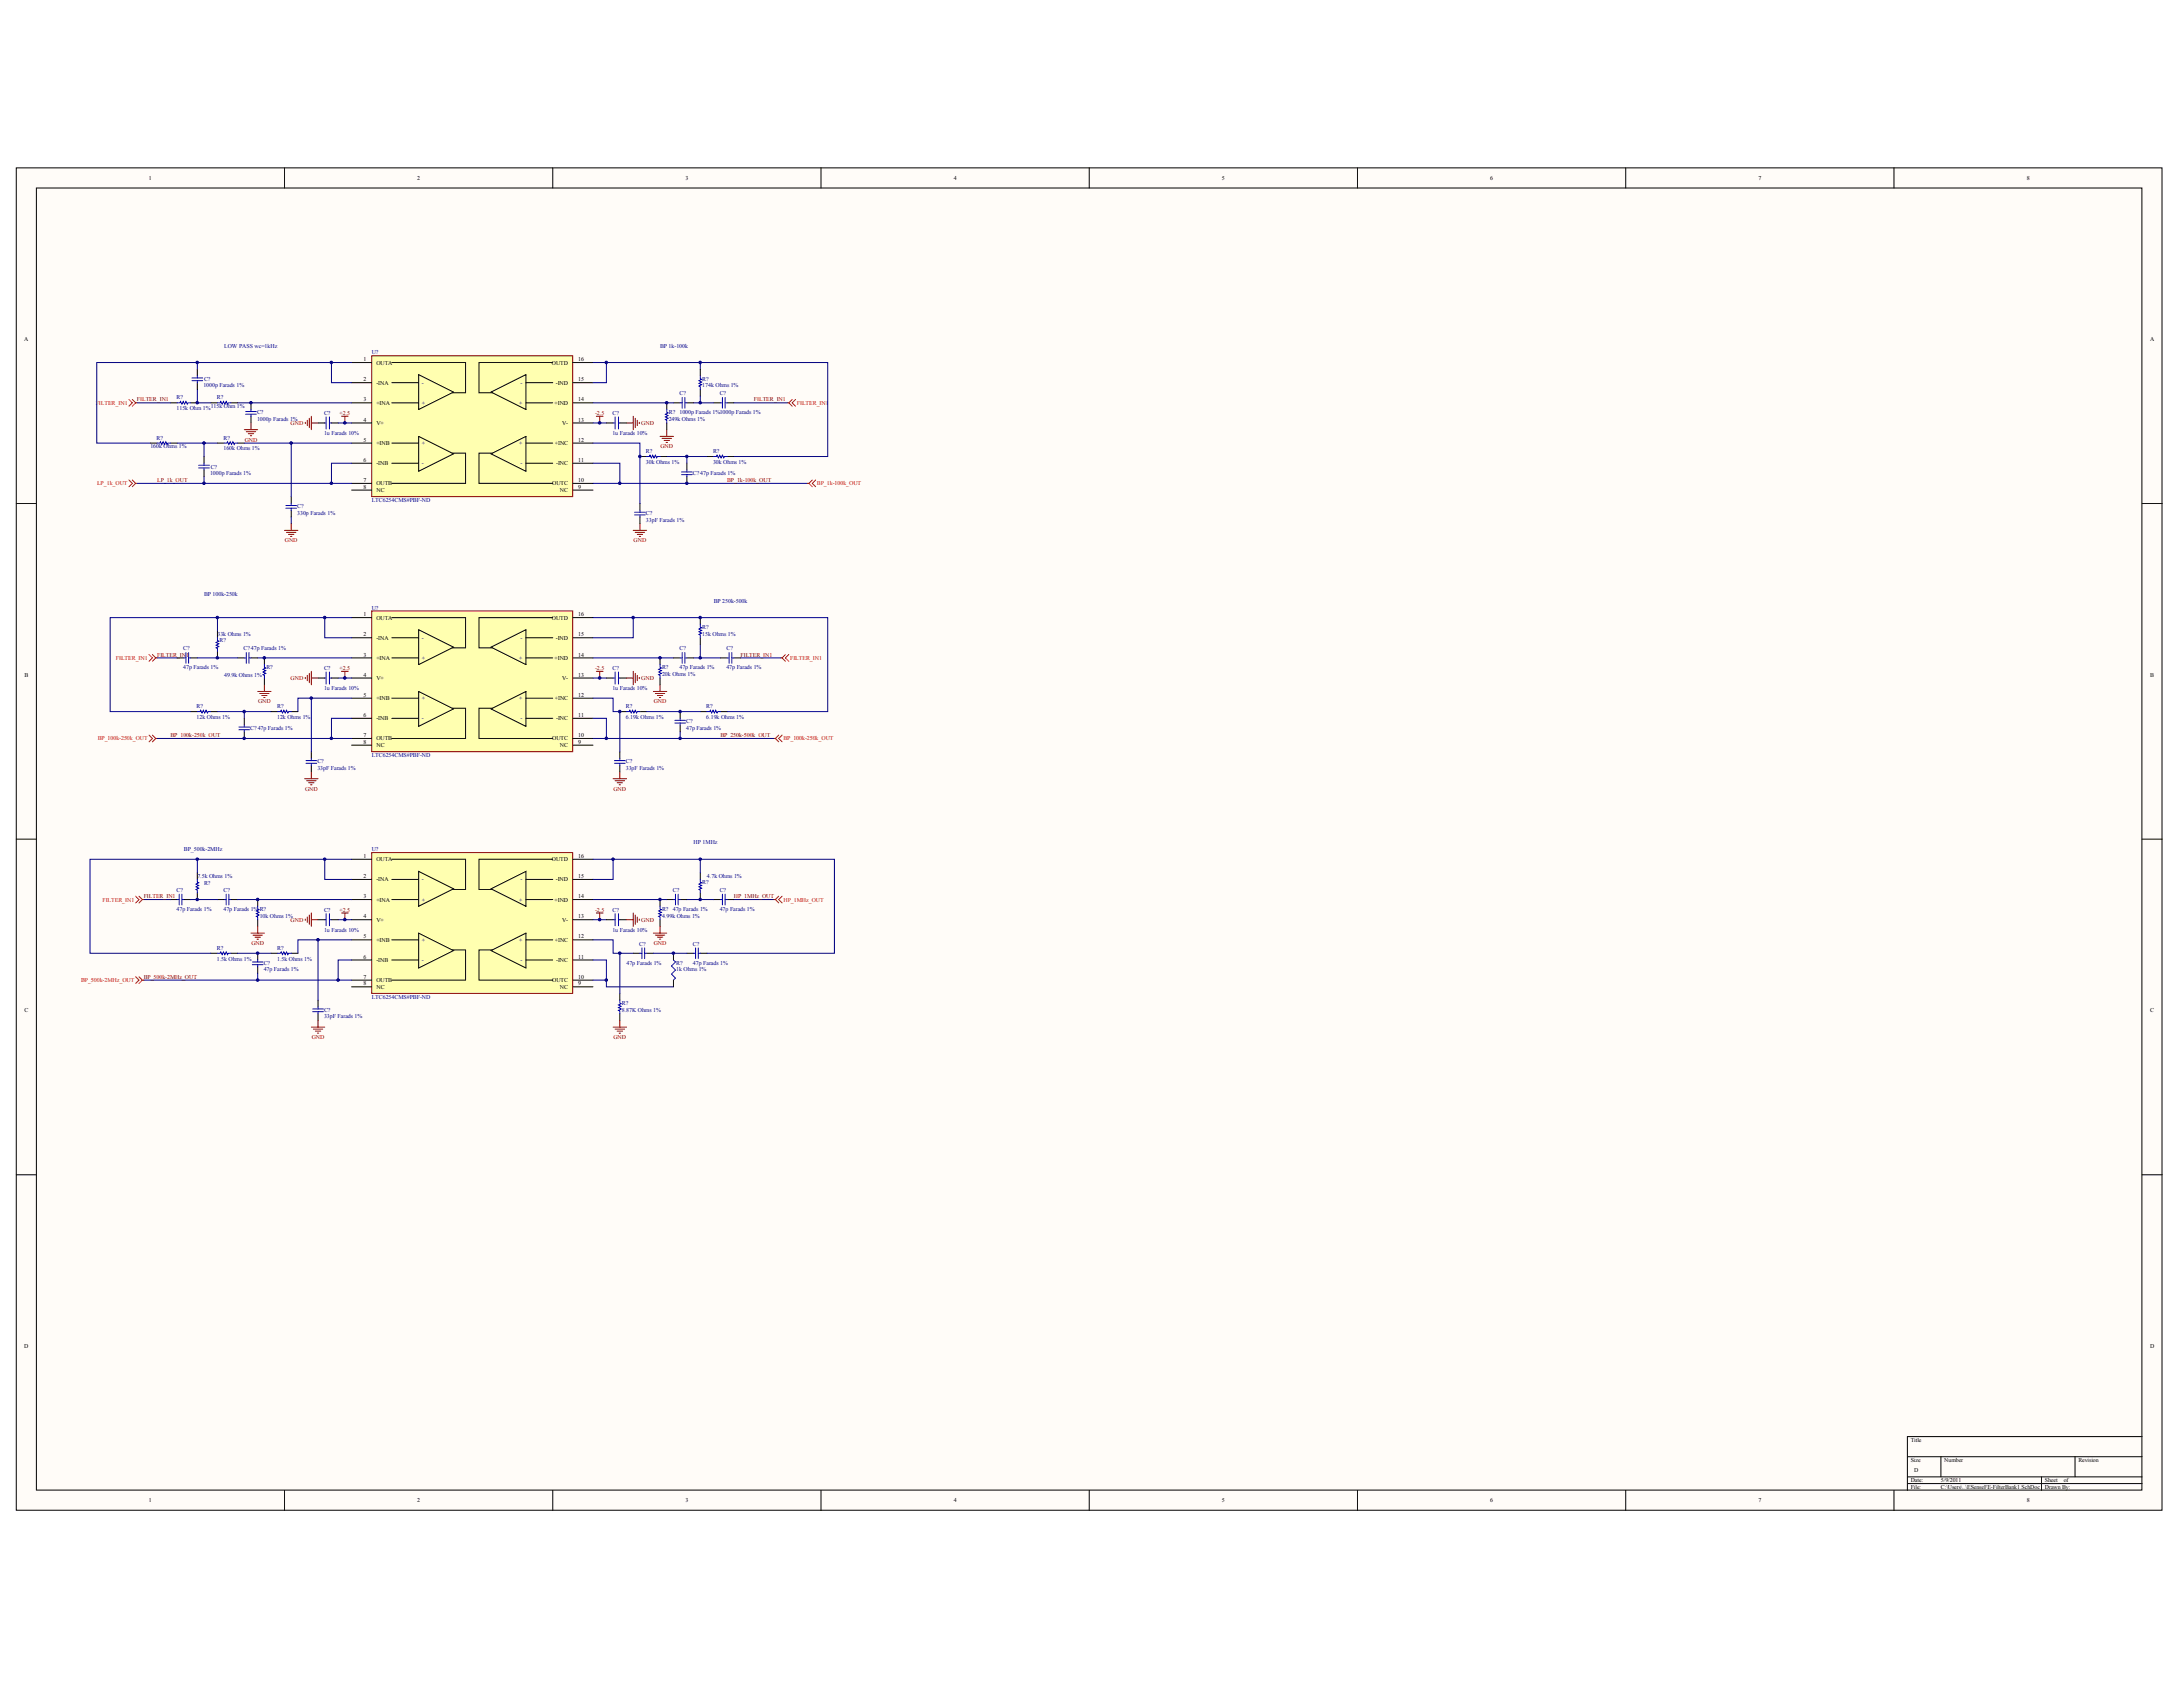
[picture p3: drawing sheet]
<svg xmlns="http://www.w3.org/2000/svg" width="269mm" height="207mm" viewBox="0 0 269 207" stroke-linecap="round" stroke-linejoin="round" font-family="sans-serif">
<defs><g id="words">
<g font-size=".7">
<text x="18.3" y="22.2">1</text>
<text x="51.4" y="22.2">2</text>
<text x="84.4" y="22.2">3</text>
<text x="117.4" y="22.2">4</text>
<text x="150.5" y="22.2">5</text>
<text x="183.5" y="22.2">6</text>
<text x="216.5" y="22.2">7</text>
<text x="249.6" y="22.2">8</text>
<text x="3" y="42">A</text>
<text x="264.8" y="42">A</text>
<text x="44.8" y="44.5">1</text>
<text x="44.8" y="46.9">2</text>
<text x="46.3" y="44.9">OUTA</text>
<text x="46.3" y="47.4">-INA</text>
<text x="68" y="44.9">OUTD</text>
<text x="68.4" y="47.4">-IND</text>
<text x="71.2" y="46.9">15</text>
<text x="71.2" y="44.5">16</text>
<text x="44.8" y="49.4">3</text>
<text x="44.8" y="51.9">4</text>
<text x="46.3" y="49.8">+INA</text>
<text x="46.3" y="52.3">V+</text>
<text x="68.3" y="49.8">+IND</text>
<text x="69.2" y="52.3">V-</text>
<text x="71.2" y="51.9">13</text>
<text x="71.2" y="49.4">14</text>
<text x="44.8" y="54.4">5</text>
<text x="44.8" y="56.9">6</text>
<text x="44.8" y="59.3">7</text>
<text x="46.3" y="54.8">+INB</text>
<text x="46.3" y="57.3">-INB</text>
<text x="46.3" y="59.8">OUTB</text>
<text x="68" y="59.8">OUTC</text>
<text x="68.3" y="54.8">+INC</text>
<text x="68.5" y="57.3">-INC</text>
<text x="71.2" y="59.3">10</text>
<text x="71.2" y="56.9">11</text>
<text x="71.2" y="54.4">12</text>
<text x="44.8" y="60.2">8</text>
<text x="46.3" y="60.6">NC</text>
<text x="69" y="60.6">NC</text>
<text x="71.2" y="60.2">9</text>
<text x="44.8" y="75.9">1</text>
<text x="46.3" y="76.3">OUTA</text>
<text x="68" y="76.3">OUTD</text>
<text x="71.2" y="75.9">16</text>
<text x="3" y="83.3">B</text>
<text x="44.8" y="78.3">2</text>
<text x="44.8" y="80.8">3</text>
<text x="44.8" y="83.3">4</text>
<text x="46.3" y="78.8">-INA</text>
<text x="46.3" y="81.2">+INA</text>
<text x="46.3" y="83.7">V+</text>
<text x="68.3" y="81.2">+IND</text>
<text x="68.4" y="78.8">-IND</text>
<text x="69.2" y="83.7">V-</text>
<text x="71.2" y="83.3">13</text>
<text x="71.2" y="80.8">14</text>
<text x="71.2" y="78.3">15</text>
<text x="264.8" y="83.3">B</text>
<text x="44.8" y="85.8">5</text>
<text x="44.8" y="88.3">6</text>
<text x="46.3" y="86.2">+INB</text>
<text x="46.3" y="88.7">-INB</text>
<text x="68.3" y="86.2">+INC</text>
<text x="68.5" y="88.7">-INC</text>
<text x="71.2" y="88.3">11</text>
<text x="71.2" y="85.8">12</text>
<text x="44.8" y="90.7">7</text>
<text x="44.8" y="91.6">8</text>
<text x="46.3" y="91.2">OUTB</text>
<text x="46.3" y="92">NC</text>
<text x="68" y="91.2">OUTC</text>
<text x="69" y="92">NC</text>
<text x="71.2" y="91.6">9</text>
<text x="71.2" y="90.7">10</text>
<text x="44.8" y="105.6">1</text>
<text x="46.3" y="106">OUTA</text>
<text x="68" y="106">OUTD</text>
<text x="71.2" y="105.6">16</text>
<text x="44.8" y="108.1">2</text>
<text x="44.8" y="110.6">3</text>
<text x="44.8" y="113.1">4</text>
<text x="46.3" y="108.5">-INA</text>
<text x="46.3" y="111">+INA</text>
<text x="46.3" y="113.5">V+</text>
<text x="68.3" y="111">+IND</text>
<text x="68.4" y="108.5">-IND</text>
<text x="69.2" y="113.5">V-</text>
<text x="71.2" y="113.1">13</text>
<text x="71.2" y="110.6">14</text>
<text x="71.2" y="108.1">15</text>
<text x="44.8" y="115.5">5</text>
<text x="44.8" y="118">6</text>
<text x="46.3" y="116">+INB</text>
<text x="46.3" y="118.4">-INB</text>
<text x="68.3" y="116">+INC</text>
<text x="68.5" y="118.4">-INC</text>
<text x="71.2" y="118">11</text>
<text x="71.2" y="115.5">12</text>
<text x="3" y="124.6">C</text>
<text x="44.8" y="120.5">7</text>
<text x="44.8" y="121.3">8</text>
<text x="46.3" y="120.9">OUTB</text>
<text x="46.3" y="121.7">NC</text>
<text x="68" y="120.9">OUTC</text>
<text x="69" y="121.7">NC</text>
<text x="71.2" y="121.3">9</text>
<text x="71.2" y="120.5">10</text>
<text x="264.8" y="124.6">C</text>
<text x="3" y="165.9">D</text>
<text x="264.8" y="165.9">D</text>
<text x="235.3" y="177.5">Title</text>
<text x="235.3" y="180">Size</text>
<text x="239.4" y="180">Number</text>
<text x="255.9" y="180">Revision</text>
<text x="18.3" y="185">1</text>
<text x="51.4" y="185">2</text>
<text x="84.4" y="185">3</text>
<text x="117.4" y="185">4</text>
<text x="150.5" y="185">5</text>
<text x="183.5" y="185">6</text>
<text x="216.5" y="185">7</text>
<text x="235.3" y="182.5">Date:</text>
<text x="235.3" y="183.3">File:</text>
<text x="235.7" y="181.2">D</text>
<text x="239" y="182.5">5/9/2011</text>
<text x="239" y="183.3">C:\Users\..\ESenseFE-FilterBank1.SchDoc</text>
<text x="249.6" y="185">8</text>
<text x="251.8" y="182.5">Sheet</text>
<text x="251.8" y="183.3">Drawn By:</text>
<text x="254.1" y="182.5">of</text>
</g>
<g font-size=".7" fill="#000080">
<text x="25" y="47.7">1000p Farads 1%</text>
<text x="25.1" y="46.9">C?</text>
<text x="27.6" y="42.8">LOW PASS wc=1kHz</text>
<text x="45.8" y="43.6">U?</text>
<text x="52" y="47.4">-</text>
<text x="64.1" y="47.4">-</text>
<text x="81.3" y="42.8">BP 1k-100k</text>
<text x="86.5" y="46.9">R?</text>
<text x="86.5" y="47.7">174k Ohms 1%</text>
<text x="21.7" y="49.2">R?</text>
<text x="21.7" y="50.5">115k Ohm 1%</text>
<text x="26" y="50.2">115k Ohm 1%</text>
<text x="26.7" y="49.2">R?</text>
<text x="31.6" y="51">C?</text>
<text x="31.6" y="51.8">1000p Farads 1%</text>
<text x="39.9" y="51.1">C?</text>
<text x="39.9" y="53.6">1u Farads 10%</text>
<text x="52" y="49.8">+</text>
<text x="63.9" y="49.8">+</text>
<text x="75.4" y="51.1">C?</text>
<text x="75.4" y="53.6">1u Farads 10%</text>
<text x="82.4" y="51">R?</text>
<text x="82.4" y="51.8">249k Ohms 1%</text>
<text x="83.7" y="48.7">C?</text>
<text x="83.7" y="51">1000p Farads 1%1000p Farads 1%</text>
<text x="88.6" y="48.7">C?</text>
<text x="18.5" y="55.2">160k Ohms 1%</text>
<text x="19.3" y="54.1">R?</text>
<text x="25.9" y="58.4">1000p Farads 1%</text>
<text x="26" y="57.7">C?</text>
<text x="27.5" y="54.1">R?</text>
<text x="27.5" y="55.5">160k Ohms 1%</text>
<text x="52" y="54.8">+</text>
<text x="52" y="57.3">-</text>
<text x="63.9" y="54.8">+</text>
<text x="64.1" y="57.3">-</text>
<text x="79.5" y="55.8">R?</text>
<text x="79.5" y="57.1">30k Ohms 1%</text>
<text x="85.3" y="58.4">C?47p Farads 1%</text>
<text x="87.8" y="55.8">R?</text>
<text x="87.8" y="57.1">30k Ohms 1%</text>
<text x="36.6" y="62.6">C?</text>
<text x="36.6" y="63.4">330p Farads 1%</text>
<text x="45.8" y="61.8">LTC6254CMS#PBF-ND</text>
<text x="79.5" y="63.4">C?</text>
<text x="79.5" y="64.2">33pF Farads 1%</text>
<text x="25.1" y="73.4">BP 100k-250k</text>
<text x="45.8" y="75">U?</text>
<text x="86.5" y="77.4">R?</text>
<text x="87.9" y="74.2">BP 250k-500k</text>
<text x="22.6" y="80.1">C?</text>
<text x="22.6" y="82.4">47p Farads 1%</text>
<text x="26.8" y="78.3">33k Ohms 1%</text>
<text x="27" y="79.1">R?</text>
<text x="27.6" y="83.3">49.9k Ohms 1%</text>
<text x="30" y="80.1">C?47p Farads 1%</text>
<text x="32.8" y="82.4">R?</text>
<text x="39.9" y="82.5">C?</text>
<text x="52" y="81.2">+</text>
<text x="52" y="78.8">-</text>
<text x="63.9" y="81.2">+</text>
<text x="64.1" y="78.8">-</text>
<text x="75.4" y="82.5">C?</text>
<text x="81.5" y="82.4">R?</text>
<text x="81.5" y="83.2">20k Ohms 1%</text>
<text x="83.7" y="80.1">C?</text>
<text x="83.7" y="82.4">47p Farads 1%</text>
<text x="86.5" y="78.3">15k Ohms 1%</text>
<text x="89.5" y="80.1">C?</text>
<text x="89.5" y="82.4">47p Farads 1%</text>
<text x="24.2" y="87.2">R?</text>
<text x="24.2" y="88.5">12k Ohms 1%</text>
<text x="30.8" y="89.8">C?47p Farads 1%</text>
<text x="34.1" y="87.2">R?</text>
<text x="34.1" y="88.5">12k Ohms 1%</text>
<text x="39.9" y="85">1u Farads 10%</text>
<text x="52" y="86.2">+</text>
<text x="52" y="88.7">-</text>
<text x="63.9" y="86.2">+</text>
<text x="64.1" y="88.7">-</text>
<text x="75.4" y="85">1u Farads 10%</text>
<text x="77.1" y="87.2">R?</text>
<text x="77.1" y="88.5">6.19k Ohms 1%</text>
<text x="84.5" y="89">C?</text>
<text x="84.5" y="89.8">47p Farads 1%</text>
<text x="87" y="87.2">R?</text>
<text x="87" y="88.5">6.19k Ohms 1%</text>
<text x="39.1" y="94">C?</text>
<text x="39.1" y="94.8">33pF Farads 1%</text>
<text x="45.8" y="93.2">LTC6254CMS#PBF-ND</text>
<text x="77.1" y="94">C?</text>
<text x="77.1" y="94.8">33pF Farads 1%</text>
<text x="22.6" y="104.8">BP_500k-2MHz</text>
<text x="45.8" y="104.8">U?</text>
<text x="85.4" y="104">HP 1MHz</text>
<text x="21.7" y="109.8">C?</text>
<text x="21.7" y="112.2">47p Farads 1%</text>
<text x="24.3" y="108.1">7.5k Ohms 1%</text>
<text x="25.1" y="108.9">R?</text>
<text x="27.5" y="109.8">C?</text>
<text x="27.5" y="112.2">47p Farads 1% R?</text>
<text x="32" y="113">10k Ohms 1%</text>
<text x="39.9" y="112.2">C?</text>
<text x="52" y="111">+</text>
<text x="52" y="108.5">-</text>
<text x="63.9" y="111">+</text>
<text x="64.1" y="108.5">-</text>
<text x="75.4" y="112.2">C?</text>
<text x="81.5" y="112.2">R?</text>
<text x="81.5" y="113">4.99k Ohms 1%</text>
<text x="82.8" y="109.8">C?</text>
<text x="82.8" y="112.2">47p Farads 1%</text>
<text x="86.5" y="108.8">R?</text>
<text x="87.1" y="108.1">4.7k Ohms 1%</text>
<text x="88.6" y="109.8">C?</text>
<text x="88.6" y="112.2">47p Farads 1%</text>
<text x="26.7" y="116.9">R?</text>
<text x="26.7" y="118.3">1.5k Ohms 1%</text>
<text x="32.5" y="118.8">C?</text>
<text x="32.5" y="119.6">47p Farads 1%</text>
<text x="34.1" y="116.9">R?</text>
<text x="34.1" y="118.3">1.5k Ohms 1%</text>
<text x="39.9" y="114.7">1u Farads 10%</text>
<text x="52" y="116">+</text>
<text x="52" y="118.4">-</text>
<text x="63.9" y="116">+</text>
<text x="64.1" y="118.4">-</text>
<text x="75.4" y="114.7">1u Farads 10%</text>
<text x="77.2" y="118.8">47p Farads 1%</text>
<text x="78.7" y="116.4">C?</text>
<text x="83.3" y="118.8">R?</text>
<text x="83.3" y="119.6">1k Ohms 1%</text>
<text x="85.3" y="116.4">C?</text>
<text x="85.3" y="118.8">47p Farads 1%</text>
<text x="39.9" y="124.5">C?</text>
<text x="39.9" y="125.4">33pF Farads 1%</text>
<text x="45.8" y="123">LTC6254CMS#PBF-ND</text>
<text x="76.6" y="123.7">R?</text>
<text x="76.6" y="124.5">8.87K Ohms 1%</text>
</g>
<g font-size=".7" fill="#f00">
<text x="11.8" y="49.8">FILTER_IN1</text>
<text x="98.1" y="49.8">FILTER_IN1</text>
<text x="12" y="59.8">LP_1k_OUT</text>
<text x="100.6" y="59.8">BP_1k-100k_OUT</text>
<text x="14.3" y="81.2">FILTER_IN1</text>
<text x="97.3" y="81.2">FILTER_IN1</text>
<text x="12" y="91.2">BP_100k-250k_OUT</text>
<text x="96.5" y="91.2">BP_100k-250k_OUT</text>
<text x="12.6" y="111">FILTER_IN1</text>
<text x="96.5" y="111">HP_1MHz_OUT</text>
<text x="10" y="120.9">BP_500k-2MHz_OUT</text>
</g>
<g font-size=".7" fill="#800000">
<text x="16.9" y="49.4">FILTER_IN1</text>
<text x="35.8" y="52.3">GND</text>
<text x="41.8" y="51.1">+2.5</text>
<text x="73.3" y="51.1">-2.5</text>
<text x="79" y="52.3">GND</text>
<text x="92.8" y="49.4">FILTER_IN1</text>
<text x="19.3" y="59.3">LP_1k_OUT</text>
<text x="30.1" y="54.4">GND</text>
<text x="81.3" y="55.2">GND</text>
<text x="89.5" y="59.3">BP_1k-100k_OUT</text>
<text x="35.1" y="66.8">GND</text>
<text x="78" y="66.8">GND</text>
<text x="19.3" y="80.8">FILTER_IN1</text>
<text x="35.8" y="83.7">GND</text>
<text x="41.8" y="82.5">+2.5</text>
<text x="73.3" y="82.5">-2.5</text>
<text x="79" y="83.7">GND</text>
<text x="91.2" y="80.8">FILTER_IN1</text>
<text x="31.8" y="86.6">GND</text>
<text x="80.5" y="86.6">GND</text>
<text x="21" y="90.7">BP_100k-250k_OUT</text>
<text x="88.7" y="90.7">BP_250k-500k_OUT</text>
<text x="37.6" y="97.3">GND</text>
<text x="75.5" y="97.3">GND</text>
<text x="17.7" y="110.6">FILTER_IN1</text>
<text x="35.8" y="113.5">GND</text>
<text x="41.8" y="112.2">+2.5</text>
<text x="73.3" y="112.2">-2.5</text>
<text x="79" y="113.5">GND</text>
<text x="90.4" y="110.6">HP_1MHz_OUT</text>
<text x="31" y="116.4">GND</text>
<text x="80.5" y="116.4">GND</text>
<text x="17.7" y="120.5">BP_500k-2MHz_OUT</text>
<text x="38.4" y="127.9">GND</text>
<text x="75.5" y="127.9">GND</text>
</g>
</g></defs>
<g fill="#fffcf8" stroke="#000" stroke-width=".12">
<path d="M2 20.7h264.2v165.2h-264.2z"/>
<path d="M4.5 23.1h259.3v160.4h-259.3z"/>
</g>
<g fill="none" stroke="#000" stroke-width=".12">
<path d="M35 20.7v2.4M68.1 20.7v2.4M101.1 20.7v2.4M134.1 20.7v2.4M167.2 20.7v2.4M200.2 20.7v2.4M233.2 20.7v2.4M2 62h2.5M263.8 62h2.5M2 103.3h2.5M263.8 103.3h2.5M2 144.6h2.5"/>
<path d="M263.8 144.6h2.5M234.9 179.3h28.9M239 179.3v2.5M255.5 179.3v2.5M263.8 176.9h-28.9v6.6M35 183.5v2.5M68.1 183.5v2.5M101.1 183.5v2.5M134.1 183.5v2.5M167.2 183.5v2.5M200.2 183.5v2.5M233.2 183.5v2.5"/>
<path d="M234.9 181.8h28.9M234.9 182.7h28.9M251.4 181.8v1.7"/>
</g>
<path d="M45.8 43.8h24.7v17.3h-24.7z" fill="#ffffb0" stroke="#800000" stroke-width=".12"/>
<g fill="none" stroke="#000" stroke-width=".12">
<path d="M43.3 44.6h2.5M43.3 47.1h2.5M43.3 49.6h2.5M43.3 52.1h2.5M43.3 54.6h2.5M43.3 57h2.5M43.3 59.5h2.5M48.2 44.6h9.1v3.8h-1.6M48.2 47.1h3.4M48.2 49.6h3.4M48.2 54.6h3.4M48.2 57h3.4"/>
<path d="M51.6 46.1l4.2 2.2-4.2 2.1zM51.6 53.7l4.2 2.2-4.2 2.1zM55.7 55.8h1.6v3.7h-9.1M60.5 55.9l4.3-2.2v4.3zM60.5 48.3l4.3-2.2v4.3zM60.6 55.8h-1.6v3.7h9.1M64.8 47.1h3.3M64.8 49.6h3.3M64.8 54.6h3.3M64.8 57h3.3M68.1 44.6h-9.1v3.8h1.6M70.5 44.6h2.5"/>
<path d="M70.5 47.1h2.5M70.5 49.6h2.5M70.5 52.1h2.5M70.5 54.6h2.5M70.5 57h2.5M70.5 59.5h2.5M43.3 60.3h2.5M70.5 60.3h2.5"/>
</g>
<path d="M45.8 75.2h24.7v17.3h-24.7z" fill="#ffffb0" stroke="#800000" stroke-width=".12"/>
<g fill="none" stroke="#000" stroke-width=".12">
<path d="M43.3 76h2.5M43.3 78.5h2.5M48.2 76h9.1v3.8h-1.6M48.2 78.5h3.4M51.6 77.5l4.2 2.2-4.2 2.1zM60.5 79.7l4.3-2.2v4.3zM64.8 78.5h3.3M68.1 76h-9.1v3.8h1.6M70.5 76h2.5M70.5 78.5h2.5M43.3 81h2.5M43.3 83.5h2.5"/>
<path d="M43.3 86h2.5M43.3 88.4h2.5M43.3 90.9h2.5M43.3 91.7h2.5M48.2 81h3.4M48.2 86h3.4M48.2 88.4h3.4M51.6 85.1l4.2 2.2-4.2 2.1zM55.7 87.2h1.6v3.7h-9.1M60.5 87.3l4.3-2.2v4.3zM60.6 87.2h-1.6v3.7h9.1M64.8 81h3.3"/>
<path d="M64.8 86h3.3M64.8 88.4h3.3M70.5 81h2.5M70.5 83.5h2.5M70.5 86h2.5M70.5 88.4h2.5M70.5 90.9h2.5M70.5 91.7h2.5"/>
</g>
<path d="M45.8 105h24.7v17.3h-24.7z" fill="#ffffb0" stroke="#800000" stroke-width=".12"/>
<g fill="none" stroke="#000" stroke-width=".12">
<path d="M18.5 54.6h.8M21 49.6h.8M21 54.6h.8M23.5 49.6h.8M24.3 45.5v.8M24.3 47.1v.8M25.1 56.2v.8M25.1 57.9v.8M26 49.6h.8M26.8 54.6h.8M28.4 49.6h.9M29.3 54.6h.8"/>
<path d="M30.9 49.6v.8M30.9 51.2v.9M39.2 52.1h.8M40.8 52.1h.8M74.7 52.1h.8M76.3 52.1h.9M78.8 56.2h.8M81.3 56.2h.8M82.1 49.6v.8M82.1 52.1v.8M82.9 49.6h.9M84.6 49.6h.8"/>
<path d="M84.6 57v.9M84.6 58.7v.8M86.2 45.5v.8M86.2 47.9v.9M87.1 56.2h.8M87.9 49.6h.8M89.5 49.6h.9M89.5 56.2h.9M26.8 77.7v.8M35.9 61.2v.8M35.9 62.8v.8M78.8 62v.8"/>
<path d="M78.8 63.6v.9M86.2 76v.9M86.2 78.5v.8M21.8 81h.8M23.5 81h.8M23.5 87.6h.8M26 87.6h.8M26.8 80.2v.8M29.3 81h.8M30.1 88.4v.9M30.1 90.1v.8M30.9 81h.8"/>
<path d="M32.6 81v.8M32.6 83.5v.8M33.4 87.6h.8M35.9 87.6h.8M38.3 92.6v.8M38.3 94.2v.8M39.2 83.5h.8M40.8 83.5h.8M74.7 83.5h.8M76.3 83.5h.9M76.3 87.6h.9M76.3 92.6v.8"/>
<path d="M76.3 94.2v.8M78.8 87.6h.8M81.3 81v.8M81.3 83.5v.8M82.9 81h.9M83.8 87.6v.8M83.8 89.3v.8M84.6 81h.8M86.2 87.6h.9M88.7 81h.8M88.7 87.6h.8M90.4 81h.8"/>
<path d="M21 110.8h.8M22.6 110.8h.9M24.3 107.4v.9M24.3 109.9v.9M26 117.4h.8M26.8 110.8h.8M28.4 110.8h.9M28.4 117.4h.9M31.7 110.8v.8M31.7 113.2v.9M31.7 117.4v.8M31.7 119v.8"/>
<path d="M33.4 117.4h.8M35.9 117.4h.8M39.2 113.2h.8M40.8 113.2h.8M43.3 105.8h2.5M43.3 108.3h2.5M43.3 110.8h2.5M43.3 113.2h2.5M43.3 115.7h2.5M43.3 118.2h2.5M48.2 105.8h9.1v3.7h-1.6M48.2 108.3h3.4"/>
<path d="M48.2 110.8h3.4M48.2 115.7h3.4M48.2 118.2h3.4M51.6 107.3l4.2 2.1-4.2 2.2zM51.6 114.9l4.2 2.1-4.2 2.2zM55.7 116.9h1.6v3.8h-9.1M60.5 117l4.3-2.1v4.3zM60.5 109.4l4.3-2.1v4.3zM60.6 116.9h-1.6v3.8h9.1M64.8 108.3h3.3M64.8 110.8h3.3M64.8 115.7h3.3"/>
<path d="M64.8 118.2h3.3M68.1 105.8h-9.1v3.7h1.6M70.5 105.8h2.5M70.5 108.3h2.5M70.5 110.8h2.5M70.5 113.2h2.5M70.5 115.7h2.5M70.5 118.2h2.5M74.7 113.2h.8M76.3 113.2h.9M78 117.4h.8M79.6 117.4h.9"/>
<path d="M81.3 110.8v.8M81.3 113.2v.9M82.1 110.8h.8M82.9 117.4v.8M83.8 110.8h.8M84.6 117.4h.8M86.2 107.4v.9M86.2 109.9v.9M86.2 117.4h.9M87.9 110.8h.8M89.5 110.8h.9M39.2 123.1v.9"/>
<path d="M39.2 124.8v.8M43.3 120.7h2.5M43.3 121.5h2.5M70.5 120.7h2.5M70.5 121.5h2.5M76.3 122.3v.8M76.3 124.8v.8M82.9 120.7v.8"/>
</g>
<g fill="none" stroke="#000080" stroke-width=".12">
<path d="M16.9 49.6h4.1M16.9 59.5h23.9M21.8 54.6h5M24.3 47.9v1.7h1.7M24.3 44.6h-12.4v10h6.6M25.1 54.6v1.6M25.1 58.7v.8M29.3 49.6h14M30.1 54.6h5.8v6.6M35.9 54.6h7.4M40.8 44.6h-16.5v.9M41.6 52.1h1.7"/>
<path d="M43.3 44.6h-2.5v2.5h2.5M43.3 57h-2.5v2.5h2.5M73 44.6h1.7v2.5h-1.7M73 57h3.3v2.5h-3.3M73 54.6h5.8v7.4M73 49.6h9.9M73 52.1h1.7M74.7 44.6h11.5v.9M76.3 59.5h23.1M82.1 56.2h5M84.6 56.2v.8M86.2 48.8v.8h-.8"/>
<path d="M86.2 44.6h15.7v11.6h-11.5M86.2 49.6h1.7M90.4 49.6h6.6M26.8 76h-13.2v11.6h9.9M35.9 63.6v.9M40 76h-13.2v1.7M43.3 76h-3.3v2.5h3.3M73 76h5v2.5h-5M78 76h23.9v11.6h-12.4M86.2 79.3v1.7h2.5M19.3 81h2.5M19.3 90.9h21.5"/>
<path d="M24.3 81h5M26.8 87.6h6.6M30.1 87.6v.8M31.7 81h11.6M38.3 86v6.6M41.6 83.5h1.7M43.3 86h-6.6v1.6M43.3 88.4h-2.5v2.5h2.5M73 88.4h1.7v2.5M73 86h2.5v1.6h.8v5M73 81h9.9M73 83.5h1.7"/>
<path d="M79.6 87.6h6.6M83.8 90.1v.8h-10.8M83.8 90.9h11.5M85.4 81h.8M91.2 81h4.9M17.7 110.8h3.3M23.5 110.8h3.3M24.3 105.8h-13.2v11.6h14.9M29.3 110.8h14M29.3 117.4h4.1M31.7 119.8v.9h11.6M39.2 115.7v7.4"/>
<path d="M40 105.8v2.5h3.3M41.6 113.2h1.7M43.3 105.8h-19v1.6M43.3 115.7h-6.6v1.7M43.3 118.2h-1.7v2.5M73 105.8h2.5v2.5h-2.5M73 115.7h2.5v1.7h2.5M73 118.2h1.7v2.5h-1.7M73 110.8h9.1M73 113.2h1.7M75.5 105.8h10.7v1.6M76.3 117.4v4.9"/>
<path d="M80.5 117.4h4.1M84.6 110.8h3.3M86.2 105.8h16.6v11.6h-15.7M90.4 110.8h4.9M17.7 120.7h14M74.7 120.7v.8h8.2"/>
</g>
<g fill="none" stroke="#00f" stroke-width=".12">
<path d="M19.3 54.6h.4l.1-.2 .1 .3 .2-.3 .2 .3 .1-.3 .2 .3 .1-.1h.3M21.8 49.6h.4v-.2l.2 .4 .2-.4 .1 .4 .2-.4 .2 .4v-.2h.4M23.6 46.5h1.4M23.6 46.9h1.4M24.3 46.3v.2M24.3 46.9v.2M24.5 57.3h1.3M24.5 57.6h1.3M25.1 57v.3M25.1 57.6v.3M26.8 49.6h.3l.1-.2 .2 .4 .1-.4 .2 .4 .2-.4 .1 .4 .1-.2h.3M27.6 54.6h.3l.1-.2 .2 .3 .1-.3 .2 .3 .2-.3 .1 .3 .1-.1h.4"/>
<path d="M30.2 50.7h1.4M30.2 51h1.4M30.9 50.4v.3M30.9 51v.2M40 52.1h.2M40.2 51.3v1.5M40.6 52.1h.2M40.6 51.3v1.5M75.5 52.1h.2M75.7 51.3v1.5M76.2 52.1h.1M76.2 51.3v1.5"/>
<path d="M79.6 56.2h.4v-.2l.2 .4 .2-.4 .1 .4 .2-.4 .2 .4v-.2h.4M82.1 50.4v.4h.2l-.4 .2 .4 .2-.4 .1 .4 .2-.4 .2h.2v.4M83.8 49.6h.2M83.9 58.1h1.3M83.9 58.4h1.3M84 48.9v1.4M84.3 48.9v1.4M84.3 49.6h.3M84.6 57.9v.2M84.6 58.4v.3M86.2 46.3v.3l.2 .1-.3 .2 .3 .1-.3 .2 .3 .2-.3 .1 .1 .1v.3M87.9 56.2h.3l.1-.2 .2 .4 .1-.4 .2 .4 .2-.4 .1 .4 .1-.2h.3"/>
<path d="M88.7 49.6h.3M89 48.9v1.4M89.3 49.6h.2M89.3 48.9v1.4M26.8 78.5v.3l.1 .1-.3 .2 .3 .2-.3 .1 .3 .2-.3 .2h.2v.4M35.2 62.2h1.3M35.2 62.6h1.3M35.9 62v.2M35.9 62.6v.2M78.1 63.1h1.4M78.1 63.4h1.4M78.8 62.8v.3"/>
<path d="M78.8 63.4v.2M86.2 76.9v.3l.2 .1-.3 .1 .3 .2-.3 .2 .3 .1-.3 .2 .1 .1v.3M22.6 81h.3M22.9 80.3v1.4M23.2 80.3v1.4M23.2 81h.3M24.3 87.6h.3l.1-.2 .2 .4 .1-.4 .2 .4 .2-.4 .1 .4 .1-.2h.4M29.4 89.5h1.3M29.4 89.8h1.3M30.1 81h.2M30.1 89.3v.2M30.1 89.8v.3"/>
<path d="M30.3 80.3v1.4M30.7 81h.2M30.7 80.3v1.4M32.6 81.8v.4h.1l-.3 .2 .3 .2-.3 .1 .3 .2-.3 .2h.2v.4M34.2 87.6h.3l.1-.2 .2 .4 .2-.4 .1 .4 .2-.4 .1 .4 .1-.2h.4M37.7 93.6h1.3M37.7 94h1.3M38.3 93.4v.2M38.3 94v.2M40 83.5h.2M40.2 82.7v1.5M40.6 82.7v1.5"/>
<path d="M40.6 83.5h.2M75.5 83.5h.2M75.7 93.6h1.3M75.7 94h1.3M75.7 82.7v1.5M76.2 82.7v1.5M76.2 83.5h.1M76.3 93.4v.2M76.3 94v.2M77.2 87.6h.3l.1-.2 .1 .4 .2-.4 .2 .4 .1-.4 .2 .4 .1-.2h.3M81.3 81.8v.4h.1l-.3 .2 .3 .2-.3 .1 .3 .2-.3 .2h.2v.4M83.1 88.7h1.3"/>
<path d="M83.1 89h1.3M83.8 81h.2M83.8 88.4v.3M83.8 89v.3M84 80.3v1.4M84.3 80.3v1.4M84.3 81h.3M87.1 87.6h.3l.1-.2 .1 .4 .2-.4 .2 .4 .1-.4 .2 .4 .1-.2h.3M89.5 81h.3M89.8 80.3v1.4M90.1 81h.3M90.1 80.3v1.4"/>
<path d="M21.8 110.8h.3M22.1 110.1v1.3M22.4 110.1v1.3M22.4 110.8h.2M24.3 108.3v.3l.2 .1-.4 .2 .4 .1-.4 .2 .4 .1-.4 .2 .2 .1v.3M26.8 117.4h.3l.1-.2 .2 .3 .1-.3 .2 .3 .2-.3 .1 .3 .1-.1h.3M27.6 110.8h.3M27.9 110.1v1.3M28.2 110.8h.2M28.2 110.1v1.3M31.1 118.4h1.3M31.1 118.8h1.3"/>
<path d="M31.7 111.6v.3l.2 .1-.3 .2 .3 .1-.3 .2 .3 .2-.3 .1 .1 .1v.3M31.7 118.2v.2M31.7 118.8v.2M34.2 117.4h.3l.1-.2 .2 .3 .2-.3 .1 .3 .2-.3 .1 .3 .1-.1h.4M40 113.2h.2M40.2 112.5v1.5M40.6 112.5v1.5M40.6 113.2h.2M75.5 113.2h.2M75.7 112.5v1.5M76.2 112.5v1.5M76.2 113.2h.1"/>
<path d="M78.8 117.4h.3M79.1 116.7v1.3M79.4 116.7v1.3M79.4 117.4h.2M81.3 111.6v.3l.1 .1-.3 .2 .3 .1-.3 .2 .3 .2-.3 .1 .2 .1v.3M82.9 110.8h.3M82.9 118.2l.3 .2-.5 .5 .5 .5-.5 .5 .5 .5-.3 .3M83.2 110.1v1.3M83.5 110.8h.3M83.5 110.1v1.3M85.4 117.4h.3M85.7 116.7v1.3"/>
<path d="M86 117.4h.2M86 116.7v1.3M86.2 108.3v.3l.2 .1-.3 .2 .3 .1-.3 .2 .3 .1-.3 .2 .1 .1v.3M88.7 110.8h.3M89 110.1v1.3M89.3 110.1v1.3M89.3 110.8h.2M38.5 124.2h1.3M38.5 124.6h1.3M39.2 124v.2M39.2 124.6v.2M76.3 123.1v.4l.2 .1-.3 .1 .3 .2-.3 .2 .3 .1-.3 .2 .1 .1v.3"/>
</g>
<g fill="none" stroke="#800000" stroke-width=".12">
<path d="M30.1 52.9h1.6M30.3 53.1h1.2M30.6 53.4h.6M30.8 53.6h.2M30.9 52.1v.8M37.6 52v.2M37.8 51.7v.7M38.1 51.5v1.2M38.3 51.2v1.7M38.3 52.1h.9M42.1 51.2h.8M42.5 51.2v.9"/>
<path d="M73.4 51.2h.9M73.8 51.2v.9M77.2 52.1h.8M78 51.2v1.7M78.2 51.5v1.2M78.5 51.7v.7M78.7 52v.2M81.3 53.7h1.6M81.5 54h1.2M81.8 54.2h.6M82 54.5h.2M82.1 52.9v.8"/>
<path d="M35 65.3h1.7M35.3 65.5h1.1M35.5 65.8h.7M35.8 66h.1M35.9 64.5v.8M78 65.3h1.6M78.2 65.5h1.2M78.5 65.8h.6M78.7 66h.2M78.8 64.5v.8M31.7 85.1h1.7M32 85.4h1.1"/>
<path d="M32.2 85.6h.7M32.5 85.9h.1M32.6 84.3v.8M37.5 95.9h1.7M37.6 83.4v.2M37.8 96.1h1.1M37.8 83.1v.7M38 96.4h.7M38.1 82.9v1.2M38.3 96.6h.1M38.3 82.7v1.6M38.3 95v.9"/>
<path d="M38.3 83.5h.9M42.1 82.7h.8M42.5 82.7v.8M73.4 82.7h.9M73.8 82.7v.8M75.5 95.9h1.7M75.7 96.1h1.2M76 96.4h.7M76.2 96.6h.2M76.3 95v.9M77.2 83.5h.8M78 82.7v1.6"/>
<path d="M78.2 82.9v1.2M78.5 83.1v.7M78.7 83.4v.2M80.5 85.1h1.6M80.7 85.4h1.2M80.9 85.6h.7M81.2 85.9h.2M81.3 84.3v.8M30.9 114.9h1.7M31.2 115.1h1.1M31.4 115.4h.7M31.6 115.6h.2"/>
<path d="M31.7 114.1v.8M37.6 113.1v.2M37.8 112.9v.7M38.1 112.7v1.1M38.3 112.4v1.7M38.3 113.2h.9M42.1 112.4h.8M42.5 112.4v.8M73.4 112.4h.9M73.8 112.4v.8M77.2 113.2h.8M78 112.4v1.7"/>
<path d="M78.2 112.7v1.1M78.5 112.9v.7M78.7 113.1v.2M80.5 114.9h1.6M80.7 115.1h1.2M80.9 115.4h.7M81.2 115.6h.2M81.3 114.1v.8M38.3 126.5h1.7M38.6 126.7h1.1M38.8 126.9h.7M39.1 127.2h.1"/>
<path d="M39.2 125.6v.9M75.5 126.5h1.7M75.7 126.7h1.2M76 126.9h.7M76.2 127.2h.2M76.3 125.6v.9"/>
</g>
<g fill="none" stroke="#f00" stroke-width=".12">
<path d="M15.9 49.2l.4 .4-.4 .4M15.9 59.1l.4 .4-.4 .4M16.3 49.2l.4 .4M16.3 59.1l.4 .4M16.7 49.6l-.4 .4M16.7 49.6h.2M16.7 59.5h.2M16.7 59.5l-.4 .4M97 49.6h.1M97.1 49.6l.4 .4M97.5 49.2l-.4 .4M98 49.2l-.5 .4 .5 .4"/>
<path d="M99.4 59.5h.2M99.6 59.5l.4 .4M100 59.1l-.4 .4M100.4 59.1l-.4 .4 .4 .4M18.4 80.6l.4 .4-.4 .4M18.4 90.5l.4 .4-.4 .4M18.8 80.6l.4 .4M18.8 90.5l.4 .4M19.2 81l-.4 .4M19.2 81h.1M19.2 90.9l-.4 .4M19.2 90.9h.1"/>
<path d="M95.3 90.9h.2M95.5 90.9l.4 .4M95.9 90.5l-.4 .4M96.1 81h.2M96.3 81l.4 .4M96.3 90.5l-.4 .4 .4 .4M96.7 80.6l-.4 .4M97.1 80.6l-.4 .4 .4 .4M16.7 110.3l.4 .5-.4 .4M17.1 110.3l.4 .5M17.5 110.8l-.4 .4M17.5 110.8h.2"/>
<path d="M95.3 110.8h.2M95.5 110.8l.4 .4M95.9 110.3l-.4 .5M96.3 110.3l-.4 .5 .4 .4M16.7 120.3l.4 .4-.4 .4M17.1 120.3l.4 .4M17.5 120.7l-.4 .4M17.5 120.7h.2"/>
</g>
<g fill="#000080" stroke="#000080" stroke-width=".12">
<circle cx="24.3" cy="110.7" r=".15"/>
<circle cx="24.3" cy="105.8" r=".15"/>
<circle cx="24.3" cy="49.6" r=".15"/>
<circle cx="24.3" cy="44.6" r=".15"/>
<circle cx="25.1" cy="59.5" r=".15"/>
<circle cx="25.1" cy="54.5" r=".15"/>
<circle cx="26.8" cy="81" r=".15"/>
<circle cx="26.8" cy="76" r=".15"/>
<circle cx="30.1" cy="90.9" r=".15"/>
<circle cx="30.1" cy="87.6" r=".15"/>
<circle cx="30.9" cy="49.6" r=".15"/>
<circle cx="31.7" cy="120.7" r=".15"/>
<circle cx="31.7" cy="117.4" r=".15"/>
<circle cx="31.7" cy="110.7" r=".15"/>
<circle cx="32.5" cy="81" r=".15"/>
<circle cx="35.8" cy="54.5" r=".15"/>
<circle cx="38.3" cy="85.9" r=".15"/>
<circle cx="39.2" cy="115.7" r=".15"/>
<circle cx="40" cy="105.8" r=".15"/>
<circle cx="40" cy="76" r=".15"/>
<circle cx="40.8" cy="90.9" r=".15"/>
<circle cx="40.8" cy="59.5" r=".15"/>
<circle cx="40.8" cy="44.6" r=".15"/>
<circle cx="41.6" cy="120.7" r=".15"/>
<circle cx="42.5" cy="113.2" r=".15"/>
<circle cx="42.5" cy="83.5" r=".15"/>
<circle cx="42.5" cy="52.1" r=".15"/>
<circle cx="73.8" cy="113.2" r=".15"/>
<circle cx="73.8" cy="83.5" r=".15"/>
<circle cx="73.8" cy="52.1" r=".15"/>
<circle cx="74.7" cy="120.7" r=".15"/>
<circle cx="74.7" cy="90.9" r=".15"/>
<circle cx="74.7" cy="44.6" r=".15"/>
<circle cx="75.5" cy="105.8" r=".15"/>
<circle cx="76.3" cy="117.4" r=".15"/>
<circle cx="76.3" cy="87.6" r=".15"/>
<circle cx="76.3" cy="59.5" r=".15"/>
<circle cx="78" cy="76" r=".15"/>
<circle cx="78.8" cy="56.2" r=".15"/>
<circle cx="81.3" cy="110.7" r=".15"/>
<circle cx="81.3" cy="81" r=".15"/>
<circle cx="82.1" cy="49.6" r=".15"/>
<circle cx="82.9" cy="117.4" r=".15"/>
<circle cx="83.7" cy="90.9" r=".15"/>
<circle cx="83.7" cy="87.6" r=".15"/>
<circle cx="84.6" cy="59.5" r=".15"/>
<circle cx="84.6" cy="56.2" r=".15"/>
<circle cx="86.2" cy="110.7" r=".15"/>
<circle cx="86.2" cy="105.8" r=".15"/>
<circle cx="86.2" cy="81" r=".15"/>
<circle cx="86.2" cy="76" r=".15"/>
<circle cx="86.2" cy="49.6" r=".15"/>
<circle cx="86.2" cy="44.6" r=".15"/>
</g>
<use href="#words"/>
</svg>
